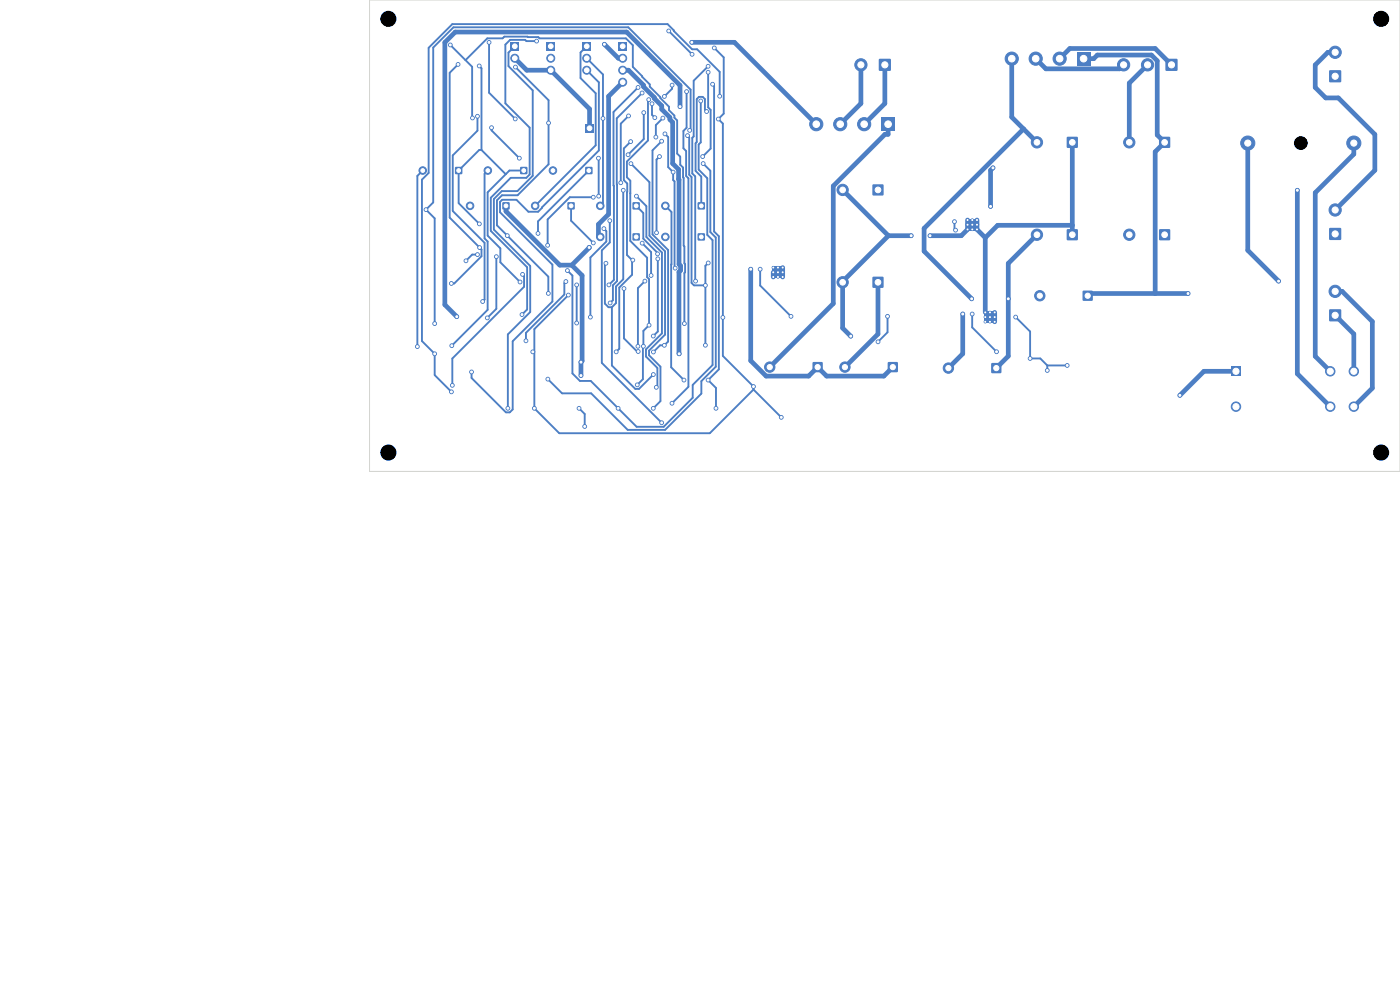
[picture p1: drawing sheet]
<svg xmlns="http://www.w3.org/2000/svg" width="297mm" height="210mm" viewBox="0 0 297 210" stroke-linecap="round" stroke-linejoin="round" font-family="sans-serif">
<path d="M187 24.9h2.8v2.8h-2.8z" fill="#4d7fc4"/>
<g fill="#4d7fc4" stroke="#4d7fc4" stroke-width=".21">
<circle cx="183.3" cy="26.3" r="1.4"/>
<circle cx="178.2" cy="26.3" r="1.4"/>
<circle cx="173.2" cy="26.3" r="1.4"/>
</g>
<path d="M96.6 35.4h1.4v1.5h-1.4z" fill="#4d7fc4"/>
<circle cx="89.7" cy="36.2" r=".8" fill="#4d7fc4" stroke="#4d7fc4" stroke-width=".21"/>
<path d="M210.3 77.1h2.1v2h-2.1z" fill="#4d7fc4"/>
<circle cx="201.2" cy="78.1" r="1.1" fill="#4d7fc4" stroke="#4d7fc4" stroke-width=".21"/>
<path d="M110.4 35.4h1.4v1.5h-1.4z" fill="#4d7fc4"/>
<circle cx="103.5" cy="36.2" r=".8" fill="#4d7fc4" stroke="#4d7fc4" stroke-width=".21"/>
<path d="M134.2 49.5h1.5v1.5h-1.5z" fill="#4d7fc4"/>
<circle cx="127.3" cy="50.3" r=".8" fill="#4d7fc4" stroke="#4d7fc4" stroke-width=".21"/>
<path d="M226.4 48.7h2.2v2.2h-2.2z" fill="#4d7fc4"/>
<circle cx="220" cy="49.8" r="1.2" fill="#4d7fc4" stroke="#4d7fc4" stroke-width=".21"/>
<path d="M124.2 26.4h1.7v1.7h-1.7z" fill="#4d7fc4"/>
<g fill="#4d7fc4" stroke="#4d7fc4" stroke-width=".21">
<circle cx="287.2" cy="30.4" r="1.5"/>
<circle cx="264.7" cy="30.4" r="1.5"/>
</g>
<path d="M131.2 9h1.7v1.7h-1.7z" fill="#4d7fc4"/>
<g fill="#4d7fc4" stroke="#4d7fc4" stroke-width=".21">
<circle cx="132.1" cy="12.4" r=".85"/>
<circle cx="132.1" cy="14.9" r=".85"/>
<circle cx="132.1" cy="17.4" r=".85"/>
</g>
<path d="M116 9h1.7v1.7h-1.7z" fill="#4d7fc4"/>
<g fill="#4d7fc4" stroke="#4d7fc4" stroke-width=".21">
<circle cx="116.8" cy="12.4" r=".85"/>
<circle cx="116.8" cy="14.9" r=".85"/>
</g>
<path d="M229.7 61.7h2.1v2.1h-2.1z" fill="#4d7fc4"/>
<circle cx="220.6" cy="62.7" r="1.1" fill="#4d7fc4" stroke="#4d7fc4" stroke-width=".21"/>
<path d="M245.9 48.7h2.3v2.2h-2.3z" fill="#4d7fc4"/>
<circle cx="239.6" cy="49.8" r="1.2" fill="#4d7fc4" stroke="#4d7fc4" stroke-width=".21"/>
<path d="M228.5 11h2.8v2.8h-2.8z" fill="#4d7fc4"/>
<g fill="#4d7fc4" stroke="#4d7fc4" stroke-width=".21">
<circle cx="224.8" cy="12.4" r="1.4"/>
<circle cx="219.7" cy="12.4" r="1.4"/>
<circle cx="214.6" cy="12.4" r="1.4"/>
</g>
<path d="M185.1 39.2h2.3v2.2h-2.3z" fill="#4d7fc4"/>
<circle cx="178.8" cy="40.3" r="1.2" fill="#4d7fc4" stroke="#4d7fc4" stroke-width=".21"/>
<path d="M282 65.7h2.5v2.4h-2.5z" fill="#4d7fc4"/>
<circle cx="283.2" cy="61.8" r="1.3" fill="#4d7fc4" stroke="#4d7fc4" stroke-width=".21"/>
<path d="M148 49.5h1.5v1.5h-1.5z" fill="#4d7fc4"/>
<circle cx="141.1" cy="50.3" r=".8" fill="#4d7fc4" stroke="#4d7fc4" stroke-width=".21"/>
<path d="M120.4 42.9h1.5v1.5h-1.5z" fill="#4d7fc4"/>
<circle cx="113.5" cy="43.7" r=".8" fill="#4d7fc4" stroke="#4d7fc4" stroke-width=".21"/>
<path d="M108.4 9h1.7v1.7h-1.7z" fill="#4d7fc4"/>
<circle cx="109.2" cy="12.4" r=".85" fill="#4d7fc4" stroke="#4d7fc4" stroke-width=".21"/>
<path d="M124.2 35.4h1.4v1.5h-1.4z" fill="#4d7fc4"/>
<circle cx="117.3" cy="36.2" r=".8" fill="#4d7fc4" stroke="#4d7fc4" stroke-width=".21"/>
<path d="M106.6 42.9h1.5v1.5h-1.5z" fill="#4d7fc4"/>
<circle cx="99.7" cy="43.7" r=".8" fill="#4d7fc4" stroke="#4d7fc4" stroke-width=".21"/>
<path d="M134.2 42.9h1.5v1.5h-1.5z" fill="#4d7fc4"/>
<circle cx="127.3" cy="43.7" r=".8" fill="#4d7fc4" stroke="#4d7fc4" stroke-width=".21"/>
<path d="M282 48.4h2.5v2.5h-2.5z" fill="#4d7fc4"/>
<circle cx="283.2" cy="44.5" r="1.3" fill="#4d7fc4" stroke="#4d7fc4" stroke-width=".21"/>
<path d="M188.4 76.8h2v2.1h-2z" fill="#4d7fc4"/>
<circle cx="179.2" cy="77.9" r="1.1" fill="#4d7fc4" stroke="#4d7fc4" stroke-width=".21"/>
<path d="M226.4 29.1h2.2v2.2h-2.2z" fill="#4d7fc4"/>
<circle cx="220" cy="30.2" r="1.2" fill="#4d7fc4" stroke="#4d7fc4" stroke-width=".21"/>
<path d="M245.9 29.1h2.3v2.2h-2.3z" fill="#4d7fc4"/>
<g fill="#4d7fc4" stroke="#4d7fc4" stroke-width=".21">
<circle cx="239.6" cy="30.2" r="1.2"/>
<circle cx="282.2" cy="78.8" r="1"/>
<circle cx="287.2" cy="78.8" r="1"/>
<circle cx="282.2" cy="86.3" r="1"/>
<circle cx="287.2" cy="86.3" r="1"/>
</g>
<path d="M261.2 77.8h2v2h-2z" fill="#4d7fc4"/>
<circle cx="262.2" cy="86.3" r="1" fill="#4d7fc4" stroke="#4d7fc4" stroke-width=".21"/>
<path d="M172.4 76.8h2.1v2.1h-2.1z" fill="#4d7fc4"/>
<g fill="#4d7fc4" stroke="#4d7fc4" stroke-width=".21">
<circle cx="163.3" cy="77.9" r="1.1"/>
<circle cx="211" cy="66.3" r=".25"/>
<circle cx="211" cy="67.3" r=".25"/>
<circle cx="211" cy="68.3" r=".25"/>
<circle cx="210" cy="66.3" r=".25"/>
<circle cx="210" cy="67.3" r=".25"/>
</g>
<path d="M208.8 66h2.5v2.5h-2.5z" fill="#4d7fc4"/>
<g fill="#4d7fc4" stroke="#4d7fc4" stroke-width=".21">
<circle cx="210" cy="68.3" r=".25"/>
<circle cx="209" cy="66.3" r=".25"/>
<circle cx="209" cy="67.3" r=".25"/>
<circle cx="209" cy="68.3" r=".25"/>
</g>
<path d="M148 42.9h1.5v1.5h-1.5z" fill="#4d7fc4"/>
<g fill="#4d7fc4" stroke="#4d7fc4" stroke-width=".21">
<circle cx="141.1" cy="43.7" r=".8"/>
<circle cx="166" cy="56.8" r=".25"/>
<circle cx="166" cy="57.8" r=".25"/>
<circle cx="166" cy="58.8" r=".25"/>
<circle cx="165" cy="56.8" r=".25"/>
<circle cx="165" cy="57.8" r=".25"/>
</g>
<path d="M163.8 56.5h2.5v2.5h-2.5z" fill="#4d7fc4"/>
<g fill="#4d7fc4" stroke="#4d7fc4" stroke-width=".21">
<circle cx="165" cy="58.8" r=".25"/>
<circle cx="164" cy="56.8" r=".25"/>
<circle cx="164" cy="57.8" r=".25"/>
<circle cx="164" cy="58.8" r=".25"/>
<circle cx="207.3" cy="46.7" r=".25"/>
<circle cx="207.3" cy="47.7" r=".25"/>
<circle cx="207.3" cy="48.7" r=".25"/>
<circle cx="206.3" cy="46.7" r=".25"/>
<circle cx="206.3" cy="47.7" r=".25"/>
</g>
<path d="M205 46.4h2.5v2.5h-2.5z" fill="#4d7fc4"/>
<g fill="#4d7fc4" stroke="#4d7fc4" stroke-width=".21">
<circle cx="206.3" cy="48.7" r=".25"/>
<circle cx="205.3" cy="46.7" r=".25"/>
<circle cx="205.3" cy="47.7" r=".25"/>
<circle cx="205.3" cy="48.7" r=".25"/>
</g>
<path d="M123.6 9h1.7v1.7h-1.7z" fill="#4d7fc4"/>
<g fill="#4d7fc4" stroke="#4d7fc4" stroke-width=".21">
<circle cx="124.5" cy="12.4" r=".85"/>
<circle cx="124.5" cy="14.9" r=".85"/>
</g>
<path d="M247.3 12.5h2.5v2.5h-2.5z" fill="#4d7fc4"/>
<g fill="#4d7fc4" stroke="#4d7fc4" stroke-width=".21">
<circle cx="243.4" cy="13.8" r="1.3"/>
<circle cx="238.4" cy="13.8" r="1.3"/>
</g>
<path d="M186.5 12.5h2.4v2.5h-2.4z" fill="#4d7fc4"/>
<circle cx="182.6" cy="13.8" r="1.3" fill="#4d7fc4" stroke="#4d7fc4" stroke-width=".21"/>
<path d="M282 14.9h2.5v2.5h-2.5z" fill="#4d7fc4"/>
<circle cx="283.2" cy="11.1" r="1.3" fill="#4d7fc4" stroke="#4d7fc4" stroke-width=".21"/>
<path d="M185.1 58.8h2.3v2.2h-2.3z" fill="#4d7fc4"/>
<g fill="#4d7fc4" stroke="#4d7fc4" stroke-width=".21">
<circle cx="178.8" cy="59.9" r="1.2"/>
<circle cx="128.2" cy="9.4" r=".4"/>
<circle cx="197.3" cy="50" r=".4"/>
<circle cx="144.1" cy="75" r=".4"/>
<circle cx="213.9" cy="63.4" r=".4"/>
<circle cx="193.3" cy="50" r=".4"/>
<circle cx="146.8" cy="9" r=".4"/>
<circle cx="180.5" cy="71.3" r=".4"/>
<circle cx="101.7" cy="14" r=".4"/>
<circle cx="101.7" cy="47.5" r=".4"/>
<circle cx="110.3" cy="59.8" r=".4"/>
<circle cx="88.5" cy="73.5" r=".4"/>
<circle cx="101.3" cy="54" r=".4"/>
<circle cx="113.4" cy="86.6" r=".4"/>
<circle cx="152.4" cy="25.3" r=".4"/>
<circle cx="113" cy="74.6" r=".4"/>
<circle cx="159.8" cy="82" r=".4"/>
<circle cx="120.6" cy="62.6" r=".4"/>
<circle cx="153.4" cy="67.3" r=".4"/>
<circle cx="165.7" cy="88.5" r=".4"/>
<circle cx="98.9" cy="55.3" r=".4"/>
<circle cx="151.5" cy="10.2" r=".4"/>
<circle cx="110.7" cy="66.7" r=".4"/>
<circle cx="141.9" cy="6.6" r=".4"/>
<circle cx="146.8" cy="11.5" r=".4"/>
<circle cx="113.8" cy="8.7" r=".4"/>
<circle cx="140.9" cy="20.5" r=".4"/>
<circle cx="131.7" cy="38.8" r=".4"/>
<circle cx="105.3" cy="54.4" r=".4"/>
<circle cx="125.9" cy="41.8" r=".4"/>
<circle cx="133.3" cy="24.6" r=".4"/>
<circle cx="138.3" cy="22" r=".4"/>
<circle cx="142.6" cy="18.1" r=".4"/>
<circle cx="116.2" cy="52" r=".4"/>
<circle cx="138.9" cy="25" r=".4"/>
<circle cx="103.4" cy="67.4" r=".4"/>
<circle cx="136.8" cy="59.6" r=".4"/>
<circle cx="147.6" cy="59.6" r=".4"/>
<circle cx="150.2" cy="14.1" r=".4"/>
<circle cx="135.3" cy="73.5" r=".4"/>
<circle cx="120" cy="59.7" r=".4"/>
<circle cx="111.6" cy="72.3" r=".4"/>
<circle cx="136.2" cy="51.6" r=".4"/>
<circle cx="138.1" cy="58.4" r=".4"/>
<circle cx="139.9" cy="33.2" r=".4"/>
<circle cx="149.1" cy="33.2" r=".4"/>
<circle cx="150.2" cy="15.3" r=".4"/>
<circle cx="139.3" cy="49.4" r=".4"/>
<circle cx="151.9" cy="86.6" r=".4"/>
<circle cx="150.2" cy="80.6" r=".4"/>
<circle cx="151.2" cy="17.9" r=".4"/>
<circle cx="145.7" cy="19.4" r=".4"/>
<circle cx="142.6" cy="85.5" r=".4"/>
<circle cx="152.7" cy="20.4" r=".4"/>
<circle cx="92.2" cy="75" r=".4"/>
<circle cx="95.8" cy="83.1" r=".4"/>
<circle cx="135.2" cy="81.6" r=".4"/>
<circle cx="136.5" cy="73.5" r=".4"/>
<circle cx="137.6" cy="21.1" r=".4"/>
<circle cx="137.7" cy="69" r=".4"/>
<circle cx="120.4" cy="57.4" r=".4"/>
<circle cx="148.7" cy="21.4" r=".4"/>
<circle cx="131.1" cy="86.6" r=".4"/>
<circle cx="136.2" cy="19.7" r=".4"/>
<circle cx="129.4" cy="64.3" r=".4"/>
<circle cx="96" cy="81.7" r=".4"/>
<circle cx="110.9" cy="58.2" r=".4"/>
<circle cx="122.3" cy="68.5" r=".4"/>
<circle cx="135.4" cy="18.5" r=".4"/>
<circle cx="129.2" cy="60.4" r=".4"/>
<circle cx="122.3" cy="60.4" r=".4"/>
<circle cx="222.2" cy="78.6" r=".4"/>
<circle cx="218.5" cy="76" r=".4"/>
<circle cx="226.4" cy="77.5" r=".4"/>
<circle cx="215.5" cy="67.3" r=".4"/>
<circle cx="125.2" cy="67.3" r=".4"/>
<circle cx="128.1" cy="48.5" r=".4"/>
<circle cx="206.1" cy="63.4" r=".4"/>
<circle cx="204.2" cy="66.6" r=".4"/>
<circle cx="95.5" cy="9.5" r=".4"/>
<circle cx="100.2" cy="25" r=".4"/>
<circle cx="145.2" cy="68.6" r=".4"/>
<circle cx="107.6" cy="50" r=".4"/>
<circle cx="140.6" cy="25" r=".4"/>
<circle cx="139.1" cy="29.1" r=".4"/>
<circle cx="116.4" cy="26.1" r=".4"/>
<circle cx="109.3" cy="14.2" r=".4"/>
<circle cx="116.3" cy="62.2" r=".4"/>
<circle cx="124" cy="90.5" r=".4"/>
<circle cx="133.8" cy="34.7" r=".4"/>
<circle cx="122.8" cy="86.6" r=".4"/>
<circle cx="138.6" cy="86.6" r=".4"/>
<circle cx="95.8" cy="73.3" r=".4"/>
<circle cx="102.4" cy="64" r=".4"/>
<circle cx="109.3" cy="25.2" r=".4"/>
<circle cx="101.3" cy="24.7" r=".4"/>
<circle cx="103.8" cy="9" r=".4"/>
<circle cx="127.9" cy="25.1" r=".4"/>
<circle cx="159.3" cy="57.1" r=".4"/>
<circle cx="211.4" cy="74.6" r=".4"/>
<circle cx="206.2" cy="66.6" r=".4"/>
<circle cx="125.9" cy="51.5" r=".4"/>
<circle cx="129.4" cy="46.8" r=".4"/>
<circle cx="140.4" cy="89.7" r=".4"/>
<circle cx="146.3" cy="27.7" r=".4"/>
<circle cx="92.2" cy="68.6" r=".4"/>
<circle cx="90.4" cy="44.5" r=".4"/>
<circle cx="252" cy="62.3" r=".4"/>
<circle cx="145.9" cy="28.8" r=".4"/>
<circle cx="149.6" cy="73.2" r=".4"/>
<circle cx="149.6" cy="60.5" r=".4"/>
<circle cx="150.2" cy="55.8" r=".4"/>
<circle cx="97.2" cy="13.7" r=".4"/>
<circle cx="95.8" cy="60.1" r=".4"/>
<circle cx="114.1" cy="49.5" r=".4"/>
<circle cx="136.6" cy="23.9" r=".4"/>
<circle cx="133.2" cy="32.8" r=".4"/>
<circle cx="149.9" cy="23.7" r=".4"/>
<circle cx="101.7" cy="52.5" r=".4"/>
<circle cx="100" cy="78.9" r=".4"/>
<circle cx="271.2" cy="59.6" r=".4"/>
<circle cx="210.7" cy="35.6" r=".4"/>
<circle cx="210.1" cy="43.8" r=".4"/>
<circle cx="96.9" cy="67.2" r=".4"/>
<circle cx="144.3" cy="22.6" r=".4"/>
<circle cx="125" cy="52.5" r=".4"/>
<circle cx="123.2" cy="76.8" r=".4"/>
<circle cx="123.2" cy="79.7" r=".4"/>
<circle cx="250.3" cy="83.9" r=".4"/>
<circle cx="134.2" cy="55.2" r=".4"/>
<circle cx="130.7" cy="74.6" r=".4"/>
<circle cx="133.8" cy="30" r=".4"/>
<circle cx="202.5" cy="47" r=".4"/>
<circle cx="202.7" cy="48.8" r=".4"/>
<circle cx="142.8" cy="36.5" r=".4"/>
<circle cx="141.1" cy="28.4" r=".4"/>
<circle cx="143.2" cy="56.9" r=".4"/>
<circle cx="139.6" cy="54.9" r=".4"/>
<circle cx="138.6" cy="71.3" r=".4"/>
<circle cx="128.5" cy="55.8" r=".4"/>
<circle cx="138.6" cy="79.5" r=".4"/>
<circle cx="132.2" cy="40.4" r=".4"/>
<circle cx="149.2" cy="34.7" r=".4"/>
<circle cx="116.2" cy="80.4" r=".4"/>
<circle cx="135.4" cy="74.6" r=".4"/>
<circle cx="132.4" cy="61.2" r=".4"/>
<circle cx="138.6" cy="74.7" r=".4"/>
<circle cx="140.4" cy="30" r=".4"/>
<circle cx="140.9" cy="73.3" r=".4"/>
<circle cx="167.8" cy="67.1" r=".4"/>
<circle cx="161.3" cy="57.1" r=".4"/>
<circle cx="186.3" cy="72.5" r=".4"/>
<circle cx="188.3" cy="67.1" r=".4"/>
<circle cx="139.5" cy="53.9" r=".4"/>
<circle cx="107.7" cy="86.6" r=".4"/>
<circle cx="275.2" cy="40.4" r=".4"/>
<circle cx="145.1" cy="80.6" r=".4"/>
<circle cx="127" cy="33.6" r=".4"/>
<circle cx="135" cy="41.6" r=".4"/>
<circle cx="127" cy="41.6" r=".4"/>
<circle cx="139.2" cy="82.2" r=".4"/>
<circle cx="104.3" cy="27.1" r=".4"/>
<circle cx="110.2" cy="33.6" r=".4"/>
</g>
<g fill="none" stroke="#4d7fc4" stroke-width="1">
<path d="M109.2 12.4l2.5 2.5h5.1l8.3 8.2v4.1M128.2 9.4l3 3h.9M132.1 14.9h1.2l3.2 3.2v.3l3.9 4v.8l1.7 1.7v.5l.6 .5v8.8l1.3 1.2 .1 2.2v18l.3 .3v1l-.4 .3 .1 17.3M132.1 17.4l-3 3v25l-2.1 2.2v2.3l.3 .4M146.8 9h9l17.4 17.3M182.6 13.8v8.2l-4.4 4.3M187.7 13.8v8.2l-4.4 4.3M214.6 12.4v12.5l5.4 5.3M219.7 12.4l2.2 2.2h15.6l.9-.8M224.8 12.4l2.2-2.1h18.1l3.4 3.5M229.9 12.4h2.1l.8-.7h11.5l1.2 1.2v15.7l1.6 1.6-2 2v30.1M243.4 13.8l-3.8 3.8v12.6"/>
<path d="M283.2 11.1h-1.5l-2.7 2.7v4.7l2.2 2.3h2.7l7.8 7.7v7.6l-8.5 8.4M144.3 22.6v-4.5l-11.4-11.3h-36.3l-2.2 2.2v55.6l2.5 2.6M188.4 26.3v2.2h-.7l-10.9 11v24.9l-13.5 13.5M210.7 35.6l-.6 .5v7.7M217.1 27.4l-21.1 21v4.9l10.1 10.1M227.5 30.2v19.6M264.7 30.4v22.7l6.5 6.5M287.2 30.4v2.3l-8.2 8.2v34.7l3.2 3.2M107.3 43.7v1.1l11.5 11.4h2.5M121.3 56.2l2.2 2.2v18.2l-.3 .2v2.9M125 52.5l-3.7 3.7M125 52.5h.1"/>
<path d="M159.3 57.1v19.4l3.2 3.3h9.1l1.9-1.9 1.9 1.9h12.1l1.9-1.9M164 57.8v1M166 56.8v2M178.8 40.3l9.7 9.7M186.3 59.9v11l-7.1 7M188.5 50h4.8M188.5 50l-9.7 9.7v9.9l1.7 1.7M205.3 46.7v2l-1.4 1.3h-6.6M207.3 46.7v2l1.7 1.7M209 50.4v15.9M220 49.8l-6.1 6.1v19.6l-2.5 2.6M227.5 47.8h-15.9l-2.6 2.6"/>
<path d="M275.2 40.4v38.9l7 7M204.2 66.6v8.4l-3 3.1M211 66.3v2M252 62.3h-20.8l-.5 .4M262.2 78.8h-6.8l-5.1 5.1M283.2 66.9l4 3.9v8M283.2 61.8h1.5l6.4 6.4v14.1l-3.9 4"/>
</g>
<g fill="none" stroke="#4d7fc4" stroke-width=".4">
<path d="M95.5 9.5l4.7 4.7v10.8M97.2 13.7l-1.8 1.7v30.8l6.7 6.7v1.5l-5.7 5.7h-.6M98.8 12.8l4.6-4.7h3.2l.4-.3 7.2 .1 .3 .2h18.3l1.5 1.5v4.6l3.5 3.7v.5l4.1 4.2v.8l1.2 1.1v.5l.6 .5v7.1l.6 .6v1.7l.6 .6v2.1l.1 .1v14.4l.2 .2v3.6l.1 .1v1.8l-.1 .1v10.7M101.7 14l.4 .5v17.3M103.8 9v10.7l5.5 5.5M109.2 9.8l-1.3 1.4v2.8l5.1 5.2v18.1l-3.2 3.2h-3.3l-1.7 1.7v6.5l7.7 7.7v9.8l-4.8 4.7v15.7M109.3 14.2l7.1 7.1v13.6l-6.6 6.5h-3.3l-1.1 1.1v5.3l10.9 10.9v3.5M113.8 8.7h-2.1l-.3-.2h-3.2l-1 1v12.4l5.2 5.2v9.9l-.7 .7h-3.4l-4.2 4.2v7.1l7.7 7.7v8.9l-1.1 1.1M124.5 12.4l3.4 3.4v27.3l-.6 .6M124.5 14.9l2.5 2.6v14.4l-12.8 13h-2.1l-2.5-2.5h-3.1l-.4 .4v2.2l11.1 11.1v7.9l-8.4 8.4v14.5l-.7 .6h-.8l-7.3-7.3v-1.3M124.5 9.8l-1.3 1.3v5.5l3.2 3.2v11l-12.9 12.9M135.4 18.5l-5.2 5.3v35.6l-1 1"/>
<path d="M136.2 19.7l-5.4 5.4 .1 34.5-.9 .9v3.2l-.6 .6M141.9 6.6l4.9 4.9M142.6 18.1v.7l-1.7 1.7M145.7 19.4v7.7l-.7 .7v3.7l.6 .5v5.3l.4 .5v44.3l-3.4 3.4M150.2 14.1l-3 3v11.8l-.3 .3v7.6l.6 .6 .1 22.2M150.2 15.3v7.5l.6 .5v8.2l-1.7 1.7M151.2 17.9l.3 .3v30.9l1 1v28.3l-2.3 2.2 1.7 1.7v4.3M151.5 10.2l2 2v11.9l-1.1 1.2 1 .9v49.3l6.4 6.5v.6M89.7 36.2l-1.2 1.1v36.2M101.3 24.7v3l-5.3 5.3v11.8l6.8 6.7v12.1l-.4 .4M102.1 31.8h-.4l-4.4 4.4v6.9l4.4 4.4M102.1 31.8l5.2 5.2"/>
<path d="M103.5 36.2l-.7 .7v13.7l.6 .6v14.5l-7.6 7.6M104.3 27.1v.6l5.9 5.9M111.1 36.2h-3l-4.7 4.6v9.2l2.7 2.7v2.9l4.2 4.2M124.9 36.2l-10.8 10.8v2.5M127 33.6v8M133.3 24.6l-1.6 1.6v12.6M133.8 30l-1.5 1.5v6.7l.8 .7-.1 15.2 1.1 1.1M133.8 34.7l4 3.9v11.4l3.3 3.3v17.7l-3.4 3.4v1l2.4 2.4v7.3l-1.5 1.5M136.6 23.9v5.6l-3.4 3.3M137.6 21.1l-.1 .2v8.5l-4.5 4.5v3.3l.7 .7v12.8l3.6 3.6v4.1l.4 .4v9.8l-1.2 1.2-.1 10.2-1.2 1.2M138.3 22v2.4l.6 .6M139.9 33.2l-.6 .6v15.6"/>
<path d="M140.4 30l-2 1.9v17.8l3.3 3.3v19.5l-.8 .8h-.9l-1.4 1.4M140.6 25l-1.5 1.5v2.6M141.1 28.4l.6 .7v6.4l1.1 1v1.7l.3 .3v18.2l.1 .2M145.9 28.8l.3 .3v8l.5 .5v22.4l.5 .5h2.4M146.3 27.7l.2-.2v-8.5l-13.2-13.2h-37.1l-4.3 4.3v32.8l-1.5 1.6 1.8 1.8v22.3M148.7 21.4v8.8l-.5 .4v5.4l1.8 1.8v12l1.2 1.1v26.5l-4.2 4.3v2.7l-6.2 6.1h-5.7l-9.8-9.7h-2.3l-1.6-1.6v-20.7l-1-1.1M149.2 34.7l1.5 1.5v13l1.1 1.2v27.4l-3 3.1v2.6l-7.7 7.7h-7.9l-7.8-7.8h-6.2l-3-3M149.9 23.7l-.4-.4v-2.3l-.4-.4h-.8l-.5 .4v9.1l-.2 .3v5.8l1.2 1.3v6.2M152.7 20.4v-5.2l-4.8-4.7h-1.1l-5.2-5.4h-45.6l-5.1 5v26.6l-1.4 1.4v34.3l2.7 2.6v4.6l3.6 3.5M101.3 54h-1.1l-1.3 1.3M105.3 54.4v11.1l-1.9 1.9M110.9 58.2l.3 .3v2.3l-15.2 15.3v5.6"/>
<path d="M120 59.7l-.3 .3v2.5l-8.1 8.1v1.7M121.1 43.7v3.1l4.8 4.7M125.9 41.8h-5l-4.7 4.7v5.5M128.1 48.5l.5 .5v2.2l-3.4 3.4v12.7M128.5 55.8l-.2 .3v8.3l.8 .8h.7M129.4 46.8v4.6l-1.7 1.7v23.9l12.7 12.7M132.2 40.4v18.8l-1.5 1.6v3.5l-.9 .9M133.7 41h.1M134.1 55.2h.1M134.1 55.2v3.1l-2.7 2.7v13l-.7 .6M135 43.7l1.5 1.5v5.4l3 3v.3M135 41.6l2.1 2.1v6.6l3.3 3.3v17.1l-3.4 3.4v1.5l2.5 2.5v3.8l-.3 .3"/>
<path d="M136.2 51.6l1.9 1.9v4.9M136.8 59.6l-1.5 1.5v12.4M139.6 54.9v15.4l-1 1M141.1 43.7l1.4 1.3-.1 32.9 2.7 2.7M150.2 55.8l-.6 .6v16.8M161.3 57.1v3.5l6.5 6.5M202.5 47v1.6l.2 .2M113 74.6h.4M120.6 62.6l-7.2 7.2v16.8l5.2 5.3h32l9.2-9.3M122.3 60.4v8.1M129.8 65.2v12.3l5 5h.8l3-3M132.4 61.2v10.6l2.8 2.8h.2"/>
<path d="M188.3 67.1v3.4l-2 2M206.2 66.6v2.8l5.2 5.2M215.5 67.3l3 3v5.7h2.2l1.5 1.5M222.2 77.5v1.1M222.2 77.5h4.2M122.8 86.6l1.2 1.2v2.7M159.8 82.6l5.9 5.9"/>
</g>
<path d="M78.4 0h218.6v100h-218.6z" fill="none" stroke="#d0d2cd" stroke-width=".21"/>
<g fill="#fff" stroke="#fff" stroke-width=".21">
<circle cx="128.2" cy="9.4" r=".2"/>
<circle cx="197.3" cy="50" r=".2"/>
<circle cx="144.1" cy="75" r=".2"/>
<circle cx="213.9" cy="63.4" r=".2"/>
<circle cx="193.3" cy="50" r=".2"/>
<circle cx="146.8" cy="9" r=".2"/>
<circle cx="180.5" cy="71.3" r=".2"/>
<circle cx="101.7" cy="14" r=".2"/>
<circle cx="101.7" cy="47.5" r=".2"/>
<circle cx="110.3" cy="59.8" r=".2"/>
<circle cx="88.5" cy="73.5" r=".2"/>
<circle cx="101.3" cy="54" r=".2"/>
<circle cx="113.4" cy="86.6" r=".2"/>
<circle cx="152.4" cy="25.3" r=".2"/>
<circle cx="113" cy="74.6" r=".2"/>
<circle cx="159.8" cy="82" r=".2"/>
<circle cx="120.6" cy="62.6" r=".2"/>
<circle cx="153.4" cy="67.3" r=".2"/>
<circle cx="165.7" cy="88.5" r=".2"/>
<circle cx="98.9" cy="55.3" r=".2"/>
<circle cx="151.5" cy="10.2" r=".2"/>
<circle cx="110.7" cy="66.7" r=".2"/>
<circle cx="141.9" cy="6.6" r=".2"/>
<circle cx="146.8" cy="11.5" r=".2"/>
<circle cx="113.8" cy="8.7" r=".2"/>
<circle cx="140.9" cy="20.5" r=".2"/>
<circle cx="131.7" cy="38.8" r=".2"/>
<circle cx="105.3" cy="54.4" r=".2"/>
<circle cx="125.9" cy="41.8" r=".2"/>
<circle cx="133.3" cy="24.6" r=".2"/>
<circle cx="138.3" cy="22" r=".2"/>
<circle cx="142.6" cy="18.1" r=".2"/>
<circle cx="116.2" cy="52" r=".2"/>
<circle cx="138.9" cy="25" r=".2"/>
<circle cx="103.4" cy="67.4" r=".2"/>
<circle cx="136.8" cy="59.6" r=".2"/>
<circle cx="147.6" cy="59.6" r=".2"/>
<circle cx="150.2" cy="14.1" r=".2"/>
<circle cx="135.3" cy="73.5" r=".2"/>
<circle cx="120" cy="59.7" r=".2"/>
<circle cx="111.6" cy="72.3" r=".2"/>
<circle cx="136.2" cy="51.6" r=".2"/>
<circle cx="138.1" cy="58.4" r=".2"/>
<circle cx="139.9" cy="33.2" r=".2"/>
<circle cx="149.1" cy="33.2" r=".2"/>
<circle cx="150.2" cy="15.3" r=".2"/>
<circle cx="139.3" cy="49.4" r=".2"/>
<circle cx="151.9" cy="86.6" r=".2"/>
<circle cx="150.2" cy="80.6" r=".2"/>
<circle cx="151.2" cy="17.9" r=".2"/>
<circle cx="145.7" cy="19.4" r=".2"/>
<circle cx="142.6" cy="85.5" r=".2"/>
<circle cx="152.7" cy="20.4" r=".2"/>
<circle cx="92.2" cy="75" r=".2"/>
<circle cx="95.8" cy="83.1" r=".2"/>
<circle cx="135.2" cy="81.6" r=".2"/>
<circle cx="136.5" cy="73.5" r=".2"/>
<circle cx="137.6" cy="21.1" r=".2"/>
<circle cx="137.7" cy="69" r=".2"/>
<circle cx="120.4" cy="57.4" r=".2"/>
<circle cx="148.7" cy="21.4" r=".2"/>
<circle cx="131.1" cy="86.6" r=".2"/>
<circle cx="136.2" cy="19.7" r=".2"/>
<circle cx="129.4" cy="64.3" r=".2"/>
<circle cx="96" cy="81.7" r=".2"/>
<circle cx="110.9" cy="58.2" r=".2"/>
<circle cx="122.3" cy="68.5" r=".2"/>
<circle cx="135.4" cy="18.5" r=".2"/>
<circle cx="129.2" cy="60.4" r=".2"/>
<circle cx="122.3" cy="60.4" r=".2"/>
<circle cx="222.2" cy="78.6" r=".2"/>
<circle cx="218.5" cy="76" r=".2"/>
<circle cx="226.4" cy="77.5" r=".2"/>
<circle cx="215.5" cy="67.3" r=".2"/>
<circle cx="125.2" cy="67.3" r=".2"/>
<circle cx="128.1" cy="48.5" r=".2"/>
<circle cx="206.1" cy="63.4" r=".2"/>
<circle cx="204.2" cy="66.6" r=".2"/>
<circle cx="95.5" cy="9.5" r=".2"/>
<circle cx="100.2" cy="25" r=".2"/>
<circle cx="145.2" cy="68.6" r=".2"/>
<circle cx="107.6" cy="50" r=".2"/>
<circle cx="140.6" cy="25" r=".2"/>
<circle cx="139.1" cy="29.1" r=".2"/>
<circle cx="116.4" cy="26.1" r=".2"/>
<circle cx="109.3" cy="14.2" r=".2"/>
<circle cx="116.3" cy="62.2" r=".2"/>
<circle cx="124" cy="90.5" r=".2"/>
<circle cx="133.8" cy="34.7" r=".2"/>
<circle cx="122.8" cy="86.6" r=".2"/>
<circle cx="138.6" cy="86.6" r=".2"/>
<circle cx="95.8" cy="73.3" r=".2"/>
<circle cx="102.4" cy="64" r=".2"/>
<circle cx="109.3" cy="25.2" r=".2"/>
<circle cx="101.3" cy="24.7" r=".2"/>
<circle cx="103.8" cy="9" r=".2"/>
<circle cx="127.9" cy="25.1" r=".2"/>
<circle cx="159.3" cy="57.1" r=".2"/>
<circle cx="211.4" cy="74.6" r=".2"/>
<circle cx="206.2" cy="66.6" r=".2"/>
<circle cx="125.9" cy="51.5" r=".2"/>
<circle cx="129.4" cy="46.8" r=".2"/>
<circle cx="140.4" cy="89.7" r=".2"/>
<circle cx="146.3" cy="27.7" r=".2"/>
<circle cx="92.2" cy="68.6" r=".2"/>
<circle cx="90.4" cy="44.5" r=".2"/>
<circle cx="252" cy="62.3" r=".2"/>
<circle cx="145.9" cy="28.8" r=".2"/>
<circle cx="149.6" cy="73.2" r=".2"/>
<circle cx="149.6" cy="60.5" r=".2"/>
<circle cx="150.2" cy="55.8" r=".2"/>
<circle cx="97.2" cy="13.7" r=".2"/>
<circle cx="95.8" cy="60.1" r=".2"/>
<circle cx="114.1" cy="49.5" r=".2"/>
<circle cx="136.6" cy="23.9" r=".2"/>
<circle cx="133.2" cy="32.8" r=".2"/>
<circle cx="149.9" cy="23.7" r=".2"/>
<circle cx="101.7" cy="52.5" r=".2"/>
<circle cx="100" cy="78.9" r=".2"/>
<circle cx="271.2" cy="59.6" r=".2"/>
<circle cx="210.7" cy="35.6" r=".2"/>
<circle cx="210.1" cy="43.8" r=".2"/>
<circle cx="96.9" cy="67.2" r=".2"/>
<circle cx="144.3" cy="22.6" r=".2"/>
<circle cx="125" cy="52.5" r=".2"/>
<circle cx="123.2" cy="76.8" r=".2"/>
<circle cx="123.2" cy="79.7" r=".2"/>
<circle cx="250.3" cy="83.9" r=".2"/>
<circle cx="134.2" cy="55.2" r=".2"/>
<circle cx="130.7" cy="74.6" r=".2"/>
<circle cx="133.8" cy="30" r=".2"/>
<circle cx="202.5" cy="47" r=".2"/>
<circle cx="202.7" cy="48.8" r=".2"/>
<circle cx="142.8" cy="36.5" r=".2"/>
<circle cx="141.1" cy="28.4" r=".2"/>
<circle cx="143.2" cy="56.9" r=".2"/>
<circle cx="139.6" cy="54.9" r=".2"/>
<circle cx="138.6" cy="71.3" r=".2"/>
<circle cx="128.5" cy="55.8" r=".2"/>
<circle cx="138.6" cy="79.5" r=".2"/>
<circle cx="132.2" cy="40.4" r=".2"/>
<circle cx="149.2" cy="34.7" r=".2"/>
<circle cx="116.2" cy="80.4" r=".2"/>
<circle cx="135.4" cy="74.6" r=".2"/>
<circle cx="132.4" cy="61.2" r=".2"/>
<circle cx="138.6" cy="74.7" r=".2"/>
<circle cx="140.4" cy="30" r=".2"/>
<circle cx="140.9" cy="73.3" r=".2"/>
<circle cx="167.8" cy="67.1" r=".2"/>
<circle cx="161.3" cy="57.1" r=".2"/>
<circle cx="186.3" cy="72.5" r=".2"/>
<circle cx="188.3" cy="67.1" r=".2"/>
<circle cx="139.5" cy="53.9" r=".2"/>
<circle cx="107.7" cy="86.6" r=".2"/>
<circle cx="275.2" cy="40.4" r=".2"/>
<circle cx="145.1" cy="80.6" r=".2"/>
<circle cx="127" cy="33.6" r=".2"/>
<circle cx="135" cy="41.6" r=".2"/>
<circle cx="127" cy="41.6" r=".2"/>
<circle cx="139.2" cy="82.2" r=".2"/>
<circle cx="104.3" cy="27.1" r=".2"/>
<circle cx="110.2" cy="33.6" r=".2"/>
<circle cx="188.4" cy="26.3" r=".7"/>
<circle cx="183.3" cy="26.3" r=".7"/>
<circle cx="178.2" cy="26.3" r=".7"/>
<circle cx="173.2" cy="26.3" r=".7"/>
<circle cx="97.3" cy="36.2" r=".4"/>
<circle cx="89.7" cy="36.2" r=".4"/>
<circle cx="211.4" cy="78.1" r=".55"/>
<circle cx="201.2" cy="78.1" r=".55"/>
<circle cx="111.1" cy="36.2" r=".4"/>
<circle cx="103.5" cy="36.2" r=".4"/>
<circle cx="135" cy="50.3" r=".4"/>
<circle cx="127.3" cy="50.3" r=".4"/>
<circle cx="227.5" cy="49.8" r=".6"/>
<circle cx="220" cy="49.8" r=".6"/>
<circle cx="125.1" cy="27.2" r=".5"/>
<circle cx="287.2" cy="30.4" r=".65"/>
<circle cx="264.7" cy="30.4" r=".65"/>
<circle cx="132.1" cy="9.8" r=".5"/>
<circle cx="132.1" cy="12.4" r=".5"/>
<circle cx="132.1" cy="14.9" r=".5"/>
<circle cx="132.1" cy="17.4" r=".5"/>
<circle cx="116.8" cy="9.8" r=".5"/>
<circle cx="116.8" cy="12.4" r=".5"/>
<circle cx="116.8" cy="14.9" r=".5"/>
<circle cx="230.7" cy="62.7" r=".55"/>
<circle cx="220.6" cy="62.7" r=".55"/>
<circle cx="247.1" cy="49.8" r=".6"/>
<circle cx="239.6" cy="49.8" r=".6"/>
<circle cx="229.9" cy="12.4" r=".7"/>
<circle cx="224.8" cy="12.4" r=".7"/>
<circle cx="219.7" cy="12.4" r=".7"/>
<circle cx="214.6" cy="12.4" r=".7"/>
<circle cx="186.3" cy="40.3" r=".6"/>
<circle cx="178.8" cy="40.3" r=".6"/>
<circle cx="283.2" cy="66.9" r=".65"/>
<circle cx="283.2" cy="61.8" r=".65"/>
<circle cx="148.8" cy="50.3" r=".4"/>
<circle cx="141.1" cy="50.3" r=".4"/>
<circle cx="121.1" cy="43.7" r=".4"/>
<circle cx="113.5" cy="43.7" r=".4"/>
<circle cx="109.2" cy="9.8" r=".5"/>
<circle cx="109.2" cy="12.4" r=".5"/>
<circle cx="124.9" cy="36.2" r=".4"/>
<circle cx="117.3" cy="36.2" r=".4"/>
<circle cx="107.3" cy="43.7" r=".4"/>
<circle cx="99.7" cy="43.7" r=".4"/>
<circle cx="135" cy="43.7" r=".4"/>
<circle cx="127.3" cy="43.7" r=".4"/>
<circle cx="283.2" cy="49.6" r=".65"/>
<circle cx="283.2" cy="44.5" r=".65"/>
<circle cx="189.4" cy="77.9" r=".55"/>
<circle cx="179.2" cy="77.9" r=".55"/>
<circle cx="227.5" cy="30.2" r=".6"/>
<circle cx="220" cy="30.2" r=".6"/>
<circle cx="247.1" cy="30.2" r=".6"/>
<circle cx="239.6" cy="30.2" r=".6"/>
<circle cx="282.2" cy="78.8" r=".65"/>
<circle cx="287.2" cy="78.8" r=".65"/>
<circle cx="282.2" cy="86.3" r=".65"/>
<circle cx="287.2" cy="86.3" r=".65"/>
<circle cx="262.2" cy="78.8" r=".65"/>
<circle cx="262.2" cy="86.3" r=".65"/>
<circle cx="173.5" cy="77.9" r=".55"/>
<circle cx="163.3" cy="77.9" r=".55"/>
<circle cx="211" cy="66.3" r=".1"/>
<circle cx="211" cy="67.3" r=".1"/>
<circle cx="211" cy="68.3" r=".1"/>
<circle cx="210" cy="66.3" r=".1"/>
<circle cx="210" cy="67.3" r=".1"/>
<circle cx="210" cy="68.3" r=".1"/>
<circle cx="209" cy="66.3" r=".1"/>
<circle cx="209" cy="67.3" r=".1"/>
<circle cx="209" cy="68.3" r=".1"/>
<circle cx="148.8" cy="43.7" r=".4"/>
<circle cx="141.1" cy="43.7" r=".4"/>
<circle cx="166" cy="56.8" r=".1"/>
<circle cx="166" cy="57.8" r=".1"/>
<circle cx="166" cy="58.8" r=".1"/>
<circle cx="165" cy="56.8" r=".1"/>
<circle cx="165" cy="57.8" r=".1"/>
<circle cx="165" cy="58.8" r=".1"/>
<circle cx="164" cy="56.8" r=".1"/>
<circle cx="164" cy="57.8" r=".1"/>
<circle cx="164" cy="58.8" r=".1"/>
<circle cx="207.3" cy="46.7" r=".1"/>
<circle cx="207.3" cy="47.7" r=".1"/>
<circle cx="207.3" cy="48.7" r=".1"/>
<circle cx="206.3" cy="46.7" r=".1"/>
<circle cx="206.3" cy="47.7" r=".1"/>
<circle cx="206.3" cy="48.7" r=".1"/>
<circle cx="205.3" cy="46.7" r=".1"/>
<circle cx="205.3" cy="47.7" r=".1"/>
<circle cx="205.3" cy="48.7" r=".1"/>
<circle cx="124.5" cy="9.8" r=".5"/>
<circle cx="124.5" cy="12.4" r=".5"/>
<circle cx="124.5" cy="14.9" r=".5"/>
<circle cx="248.5" cy="13.8" r=".65"/>
<circle cx="243.4" cy="13.8" r=".65"/>
<circle cx="238.4" cy="13.8" r=".65"/>
<circle cx="187.7" cy="13.8" r=".65"/>
<circle cx="182.6" cy="13.8" r=".65"/>
<circle cx="283.2" cy="16.2" r=".65"/>
<circle cx="283.2" cy="11.1" r=".65"/>
<circle cx="186.3" cy="59.9" r=".6"/>
<circle cx="178.8" cy="59.9" r=".6"/>
</g>
<g fill="#000" stroke="#000" stroke-width=".21">
<circle cx="82.4" cy="4" r="1.6"/>
<circle cx="293" cy="4" r="1.6"/>
<circle cx="276" cy="30.4" r="1.35"/>
<circle cx="82.4" cy="96" r="1.6"/>
<circle cx="293" cy="96" r="1.6"/>
</g>
</svg>
